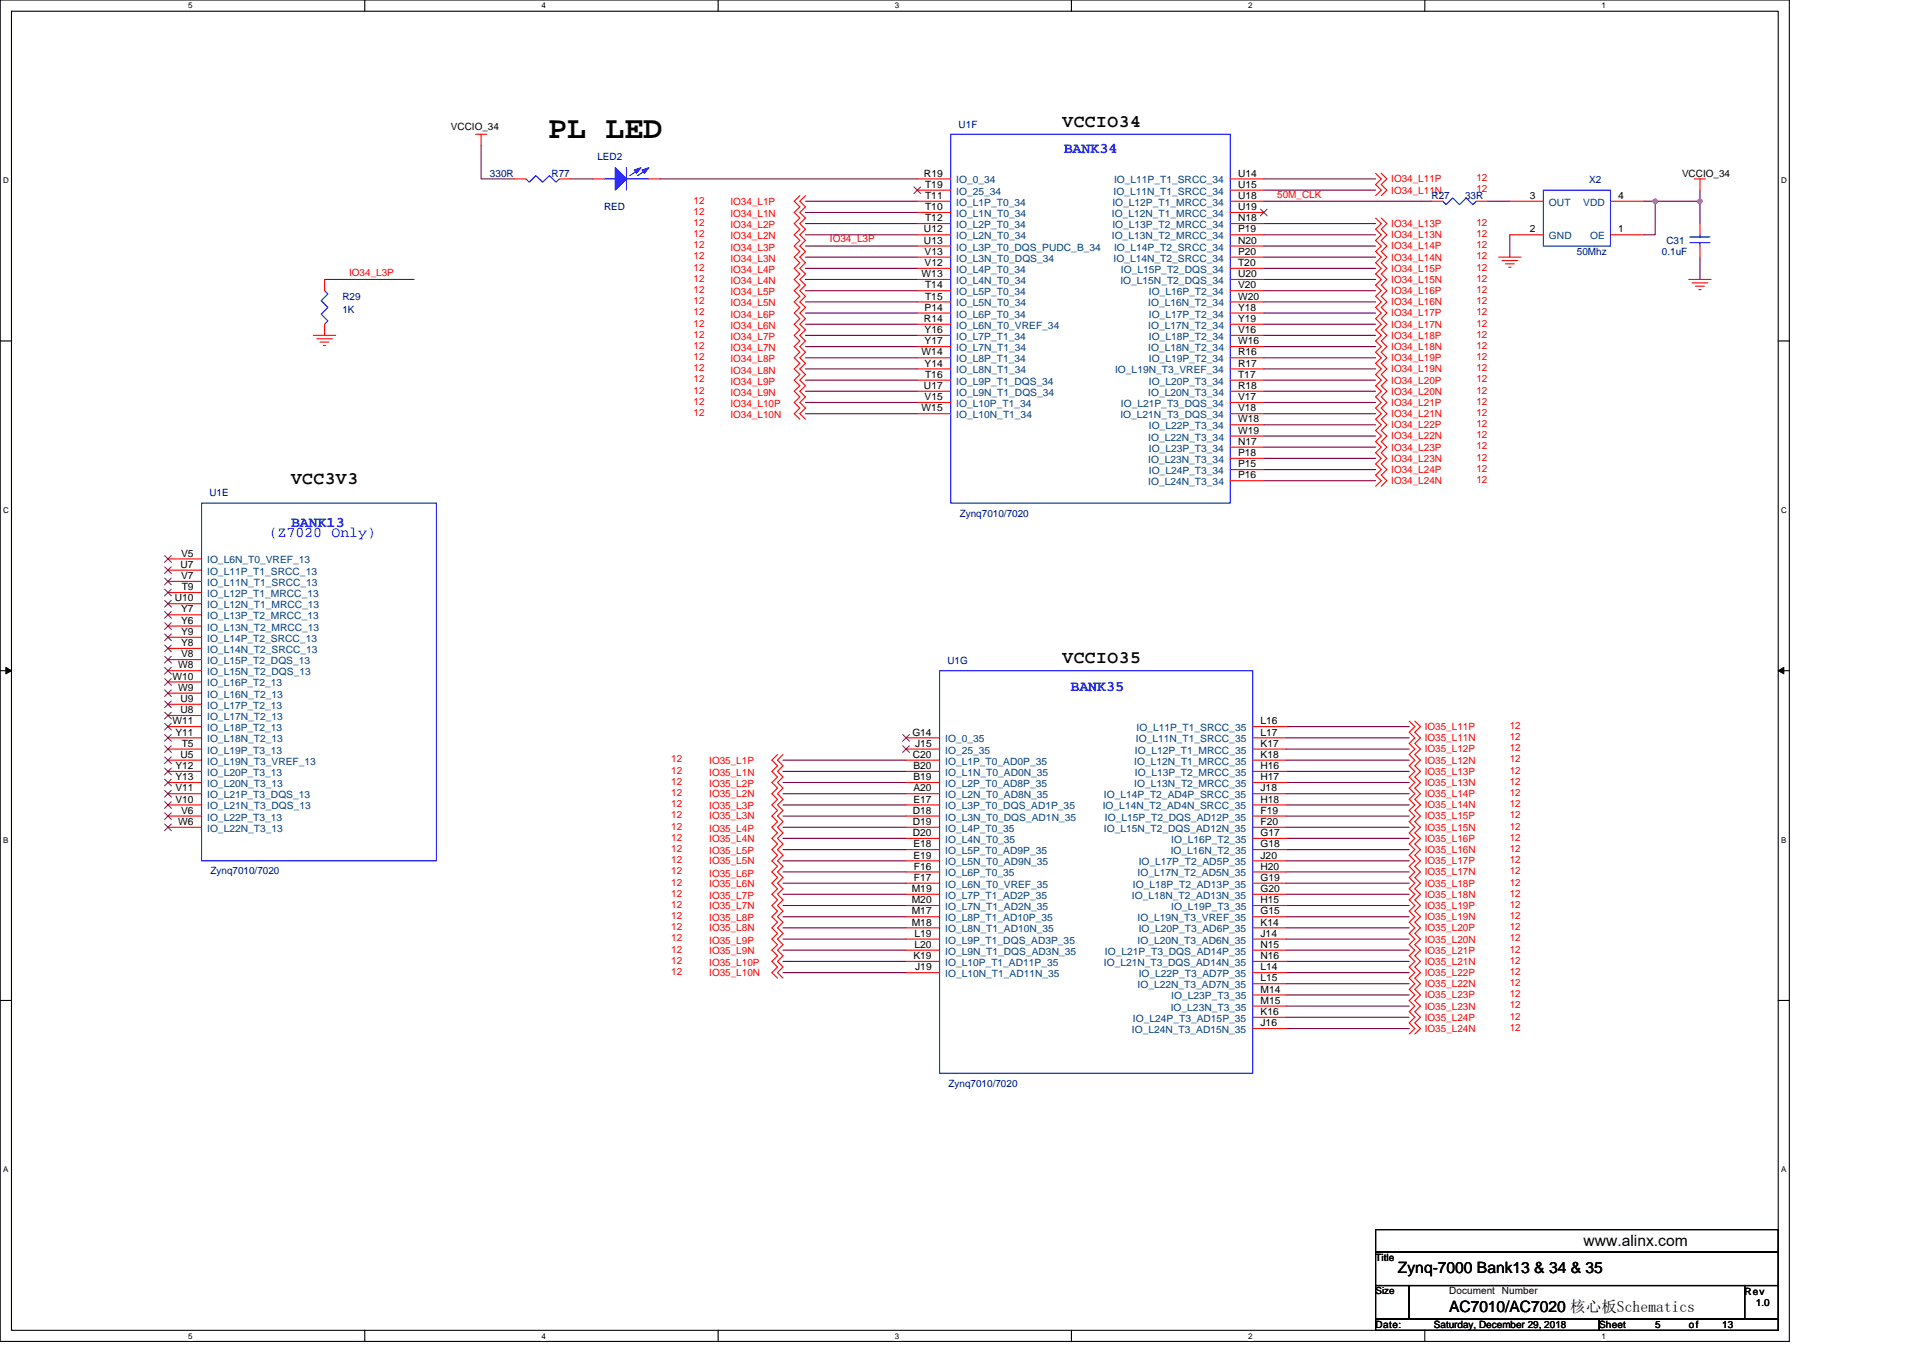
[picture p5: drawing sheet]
<svg xmlns="http://www.w3.org/2000/svg" width="297mm" height="210mm" viewBox="0 0 297 210" stroke-linecap="round" stroke-linejoin="round" font-family="sans-serif">
<defs><g id="words">
<text font-size="4.9" x="84.7" y="21.4">PL LED</text>
<g font-size="2.8">
<text x="164.1" y="19.6">VCCIO34</text>
<text x="45" y="74.8">VCC3V3</text>
<text x="164.1" y="102.5">VCCIO35</text>
</g>
<g font-size="2.4">
<text x="215.9" y="196.7">Zynq-7000 Bank13 &amp; 34 &amp; 35</text>
<text x="244.6" y="192.4">www.alinx.com</text>
<text x="223.8" y="202.7">AC7010/AC7020 核心板Schematics</text>
<text x="223.8" y="202.7">AC7010/</text>
</g>
<g font-size="2.3" fill="#00f">
<text x="164.3" y="23.7">BANK34</text>
<text x="41.5" y="83">(Z7020 Only)</text>
<text x="45" y="81.4">BANK13</text>
<text x="165.4" y="106.8">BANK35</text>
</g>
<g font-size="1.5">
<text x="69.7" y="20.1">VCCIO_34</text>
<text x="142.7" y="27.3">R19</text>
<text x="142.9" y="29">T19</text>
<text x="191.2" y="29">U15</text>
<text x="191.2" y="27.3">U14</text>
<text x="259.8" y="27.3">VCCIO_34</text>
<text x="142.7" y="35.9">U12</text>
<text x="142.9" y="30.7">T11</text>
<text x="142.9" y="32.5">T10</text>
<text x="142.9" y="34.2">T12</text>
<text x="191.2" y="30.7">U18</text>
<text x="191.2" y="34.2">N18</text>
<text x="191.2" y="32.5">U19</text>
<text x="191.2" y="35.9">P19</text>
<text x="236.3" y="35.9">2</text>
<text x="236.3" y="30.7">3</text>
<text x="250" y="30.7">4</text>
<text x="250" y="35.9">1</text>
<text x="142.7" y="37.7">U13</text>
<text x="142.8" y="39.4">V13</text>
<text x="142.8" y="41.1">V12</text>
<text x="191.2" y="39.4">P20</text>
<text x="191.2" y="41.1">T20</text>
<text x="191.2" y="37.7">N20</text>
<text x="142.4" y="42.8">W13</text>
<text x="142.9" y="44.6">T14</text>
<text x="142.9" y="46.3">T15</text>
<text x="191.2" y="42.8">U20</text>
<text x="191.2" y="44.6">V20</text>
<text x="191.2" y="46.3">W20</text>
<text x="142.7" y="49.7">R14</text>
<text x="142.8" y="48">P14</text>
<text x="142.8" y="51.5">Y16</text>
<text x="142.8" y="53.2">Y17</text>
<text x="191.2" y="48">Y18</text>
<text x="191.2" y="51.5">V16</text>
<text x="191.2" y="49.7">Y19</text>
<text x="191.2" y="53.2">W16</text>
<text x="142.4" y="54.9">W14</text>
<text x="142.8" y="56.6">Y14</text>
<text x="142.9" y="58.4">T16</text>
<text x="191.2" y="54.9">R16</text>
<text x="191.2" y="58.4">T17</text>
<text x="191.2" y="56.6">R17</text>
<text x="142.4" y="63.6">W15</text>
<text x="142.7" y="60.1">U17</text>
<text x="142.8" y="61.8">V15</text>
<text x="191.2" y="63.6">V18</text>
<text x="191.2" y="65.3">W18</text>
<text x="191.2" y="61.8">V17</text>
<text x="191.2" y="60.1">R18</text>
<text x="191.2" y="68.7">N17</text>
<text x="191.2" y="67">W19</text>
<text x="191.2" y="70.5">P18</text>
<text x="191.2" y="72.2">P15</text>
<text x="191.2" y="73.9">P16</text>
<text x="27.9" y="87.7">U7</text>
<text x="28" y="86">V5</text>
<text x="28" y="89.5">V7</text>
<text x="27" y="92.9">U10</text>
<text x="28" y="94.6">Y7</text>
<text x="28.1" y="91.2">T9</text>
<text x="28" y="96.4">Y6</text>
<text x="28" y="98.1">Y9</text>
<text x="28" y="99.8">Y8</text>
<text x="28" y="101.6">V8</text>
<text x="26.6" y="105">W10</text>
<text x="27.5" y="103.3">W8</text>
<text x="27.5" y="106.7">W9</text>
<text x="26.6" y="111.9">W11</text>
<text x="27.1" y="113.6">Y11</text>
<text x="27.9" y="108.5">U9</text>
<text x="27.9" y="110.2">U8</text>
<text x="140.9" y="113.6">G14</text>
<text x="194.7" y="113.6">L17</text>
<text x="194.7" y="111.9">L16</text>
<text x="27.1" y="118.8">Y12</text>
<text x="27.9" y="117.1">U5</text>
<text x="28.1" y="115.4">T5</text>
<text x="141" y="117.1">C20</text>
<text x="141.1" y="118.8">B20</text>
<text x="141.4" y="115.4">J15</text>
<text x="194.7" y="115.4">K17</text>
<text x="194.7" y="118.8">H16</text>
<text x="194.7" y="117.1">K18</text>
<text x="27.1" y="120.5">Y13</text>
<text x="27.1" y="122.3">V11</text>
<text x="27.1" y="124">V10</text>
<text x="28" y="125.7">V6</text>
<text x="141" y="125.7">D18</text>
<text x="141.1" y="120.5">B19</text>
<text x="141.1" y="122.3">A20</text>
<text x="141.1" y="124">E17</text>
<text x="194.7" y="124">H18</text>
<text x="194.7" y="122.3">J18</text>
<text x="194.7" y="125.7">F19</text>
<text x="194.7" y="120.5">H17</text>
<text x="27.5" y="127.5">W6</text>
<text x="141" y="127.5">D19</text>
<text x="141" y="129.2">D20</text>
<text x="141.1" y="130.9">E18</text>
<text x="194.7" y="127.5">F20</text>
<text x="194.7" y="129.2">G17</text>
<text x="194.7" y="130.9">G18</text>
<text x="140.8" y="137.8">M19</text>
<text x="141.1" y="132.7">E19</text>
<text x="141.2" y="134.4">F16</text>
<text x="141.2" y="136.1">F17</text>
<text x="194.7" y="137.8">G20</text>
<text x="194.7" y="134.4">H20</text>
<text x="194.7" y="132.7">J20</text>
<text x="194.7" y="136.1">G19</text>
<text x="140.8" y="139.6">M20</text>
<text x="140.8" y="141.3">M17</text>
<text x="140.8" y="143">M18</text>
<text x="194.7" y="139.6">H15</text>
<text x="194.7" y="141.3">G15</text>
<text x="194.7" y="143">K14</text>
<text x="141.1" y="148.2">K19</text>
<text x="141.3" y="144.7">L19</text>
<text x="141.3" y="146.5">L20</text>
<text x="141.4" y="149.9">J19</text>
<text x="194.7" y="148.2">N16</text>
<text x="194.7" y="146.5">N15</text>
<text x="194.7" y="144.7">J14</text>
<text x="194.7" y="149.9">L14</text>
<text x="194.7" y="153.4">M14</text>
<text x="194.7" y="151.6">L15</text>
<text x="194.7" y="155.1">M15</text>
<text x="194.7" y="158.6">J16</text>
<text x="194.7" y="156.8">K16</text>
<text x="212.5" y="194.9">Title</text>
<text x="212.5" y="200">Size</text>
<text x="223.8" y="200">Document Number</text>
<text x="269.5" y="200">Rev</text>
<text x="271.2" y="201.8">1.0</text>
<text x="212.5" y="205.2">Date:</text>
<text x="221.5" y="205.2">Saturday, December 29, 2018</text>
<text x="247" y="205.2">Sheet</text>
<text x="255.7" y="205.2">5</text>
<text x="260.9" y="205.2">of</text>
<text x="266" y="205.2">13</text>
</g>
<g font-size="1.5" fill="#000080">
<text x="148.1" y="19.7">U1F</text>
<text x="75.7" y="27.3">330R</text>
<text x="85.2" y="27.3">R77</text>
<text x="92.3" y="24.7">LED2</text>
<text x="245.5" y="28.3">X2</text>
<text x="93.3" y="32.5">RED</text>
<text x="221.1" y="30.8">R27</text>
<text x="226.3" y="30.8">33R</text>
<text x="243.6" y="39.4">50Mhz</text>
<text x="256.7" y="39.4">0.1uF</text>
<text x="257.4" y="37.7">C31</text>
<text x="52.9" y="46.3">R29</text>
<text x="52.9" y="48.4">1K</text>
<text x="32.3" y="76.7">U1E</text>
<text x="148.2" y="79.8">Zynq7010/7020</text>
<text x="146.3" y="102.6">U1G</text>
<text x="32.5" y="135.1">Zynq7010/7020</text>
<text x="146.5" y="167.9">Zynq7010/7020</text>
</g>
<g font-size="1.5" fill="#004080">
<text x="147.7" y="28.3">IO_0_34</text>
<text x="172.1" y="28.3">IO_L11P_T1_SRCC_34</text>
<text x="147.7" y="31.8">IO_L1P_T0_34</text>
<text x="147.7" y="33.5">IO_L1N_T0_34</text>
<text x="147.7" y="35.2">IO_L2P_T0_34</text>
<text x="147.7" y="30.1">IO_25_34</text>
<text x="171.7" y="33.5">IO_L12N_T1_MRCC_34</text>
<text x="171.8" y="31.8">IO_L12P_T1_MRCC_34</text>
<text x="171.8" y="35.2">IO_L13P_T2_MRCC_34</text>
<text x="172" y="30.1">IO_L11N_T1_SRCC_34</text>
<text x="239.3" y="31.8">OUT</text>
<text x="244.6" y="31.8">VDD</text>
<text x="147.7" y="37">IO_L2N_T0_34</text>
<text x="147.7" y="38.7">IO_L3P_T0_DQS_PUDC_B_34</text>
<text x="147.7" y="40.4">IO_L3N_T0_DQS_34</text>
<text x="171.7" y="37">IO_L13N_T2_MRCC_34</text>
<text x="172" y="40.4">IO_L14N_T2_SRCC_34</text>
<text x="172.1" y="38.7">IO_L14P_T2_SRCC_34</text>
<text x="239.3" y="37">GND</text>
<text x="245.6" y="37">OE</text>
<text x="147.7" y="42.2">IO_L4P_T0_34</text>
<text x="147.7" y="43.9">IO_L4N_T0_34</text>
<text x="147.7" y="45.6">IO_L5P_T0_34</text>
<text x="147.7" y="47.3">IO_L5N_T0_34</text>
<text x="173.1" y="43.9">IO_L15N_T2_DQS_34</text>
<text x="173.1" y="42.2">IO_L15P_T2_DQS_34</text>
<text x="177.4" y="47.3">IO_L16N_T2_34</text>
<text x="177.5" y="45.6">IO_L16P_T2_34</text>
<text x="147.7" y="49.1">IO_L6P_T0_34</text>
<text x="147.7" y="50.8">IO_L6N_T0_VREF_34</text>
<text x="147.7" y="52.5">IO_L7P_T1_34</text>
<text x="177.4" y="50.8">IO_L17N_T2_34</text>
<text x="177.5" y="49.1">IO_L17P_T2_34</text>
<text x="177.5" y="52.5">IO_L18P_T2_34</text>
<text x="147.7" y="54.3">IO_L7N_T1_34</text>
<text x="147.7" y="56">IO_L8P_T1_34</text>
<text x="147.7" y="57.7">IO_L8N_T1_34</text>
<text x="147.7" y="59.4">IO_L9P_T1_DQS_34</text>
<text x="172.3" y="57.7">IO_L19N_T3_VREF_34</text>
<text x="177.4" y="54.3">IO_L18N_T2_34</text>
<text x="177.5" y="56">IO_L19P_T2_34</text>
<text x="177.5" y="59.4">IO_L20P_T3_34</text>
<text x="147.7" y="61.2">IO_L9N_T1_DQS_34</text>
<text x="147.7" y="62.9">IO_L10P_T1_34</text>
<text x="147.7" y="64.6">IO_L10N_T1_34</text>
<text x="173.1" y="64.6">IO_L21N_T3_DQS_34</text>
<text x="173.1" y="62.9">IO_L21P_T3_DQS_34</text>
<text x="177.4" y="61.2">IO_L20N_T3_34</text>
<text x="177.4" y="68.1">IO_L22N_T3_34</text>
<text x="177.4" y="71.5">IO_L23N_T3_34</text>
<text x="177.5" y="66.3">IO_L22P_T3_34</text>
<text x="177.5" y="69.8">IO_L23P_T3_34</text>
<text x="177.4" y="75">IO_L24N_T3_34</text>
<text x="177.5" y="73.3">IO_L24P_T3_34</text>
<text x="32" y="87.1">IO_L6N_T0_VREF_13</text>
<text x="32" y="88.8">IO_L11P_T1_SRCC_13</text>
<text x="32" y="90.5">IO_L11N_T1_SRCC_13</text>
<text x="32" y="92.2">IO_L12P_T1_MRCC_13</text>
<text x="32" y="94">IO_L12N_T1_MRCC_13</text>
<text x="32" y="95.7">IO_L13P_T2_MRCC_13</text>
<text x="32" y="97.4">IO_L13N_T2_MRCC_13</text>
<text x="32" y="99.2">IO_L14P_T2_SRCC_13</text>
<text x="32" y="100.9">IO_L14N_T2_SRCC_13</text>
<text x="32" y="102.6">IO_L15P_T2_DQS_13</text>
<text x="32" y="104.3">IO_L15N_T2_DQS_13</text>
<text x="32" y="106.1">IO_L16P_T2_13</text>
<text x="32" y="107.8">IO_L16N_T2_13</text>
<text x="32" y="109.5">IO_L17P_T2_13</text>
<text x="32" y="111.3">IO_L17N_T2_13</text>
<text x="32" y="113">IO_L18P_T2_13</text>
<text x="175.6" y="113">IO_L11P_T1_SRCC_35</text>
<text x="32" y="114.7">IO_L18N_T2_13</text>
<text x="32" y="116.4">IO_L19P_T3_13</text>
<text x="32" y="118.2">IO_L19N_T3_VREF_13</text>
<text x="32" y="119.9">IO_L20P_T3_13</text>
<text x="146" y="114.7">IO_0_35</text>
<text x="146" y="116.4">IO_25_35</text>
<text x="146" y="118.2">IO_L1P_T0_AD0P_35</text>
<text x="146" y="119.9">IO_L1N_T0_AD0N_35</text>
<text x="175.2" y="118.2">IO_L12N_T1_MRCC_35</text>
<text x="175.3" y="116.4">IO_L12P_T1_MRCC_35</text>
<text x="175.3" y="119.9">IO_L13P_T2_MRCC_35</text>
<text x="175.5" y="114.7">IO_L11N_T1_SRCC_35</text>
<text x="32" y="121.6">IO_L20N_T3_13</text>
<text x="32" y="123.3">IO_L21P_T3_DQS_13</text>
<text x="32" y="125.1">IO_L21N_T3_DQS_13</text>
<text x="146" y="121.6">IO_L2P_T0_AD8P_35</text>
<text x="146" y="123.3">IO_L2N_T0_AD8N_35</text>
<text x="146" y="125.1">IO_L3P_T0_DQS_AD1P_35</text>
<text x="170.3" y="125.1">IO_L14N_T2_AD4N_SRCC_35</text>
<text x="170.5" y="123.3">IO_L14P_T2_AD4P_SRCC_35</text>
<text x="175.2" y="121.6">IO_L13N_T2_MRCC_35</text>
<text x="32" y="126.8">IO_L22P_T3_13</text>
<text x="32" y="128.5">IO_L22N_T3_13</text>
<text x="146" y="126.8">IO_L3N_T0_DQS_AD1N_35</text>
<text x="146" y="128.5">IO_L4P_T0_35</text>
<text x="146" y="130.2">IO_L4N_T0_35</text>
<text x="146" y="132">IO_L5P_T0_AD9P_35</text>
<text x="170.5" y="128.5">IO_L15N_T2_DQS_AD12N_35</text>
<text x="170.7" y="126.8">IO_L15P_T2_DQS_AD12P_35</text>
<text x="180.8" y="132">IO_L16N_T2_35</text>
<text x="180.9" y="130.2">IO_L16P_T2_35</text>
<text x="146" y="133.7">IO_L5N_T0_AD9N_35</text>
<text x="146" y="135.4">IO_L6P_T0_35</text>
<text x="146" y="137.2">IO_L6N_T0_VREF_35</text>
<text x="175" y="137.2">IO_L18P_T2_AD13P_35</text>
<text x="175.7" y="135.4">IO_L17N_T2_AD5N_35</text>
<text x="175.9" y="133.7">IO_L17P_T2_AD5P_35</text>
<text x="146" y="138.9">IO_L7P_T1_AD2P_35</text>
<text x="146" y="140.6">IO_L7N_T1_AD2N_35</text>
<text x="146" y="142.3">IO_L8P_T1_AD10P_35</text>
<text x="174.8" y="138.9">IO_L18N_T2_AD13N_35</text>
<text x="175.7" y="142.3">IO_L19N_T3_VREF_35</text>
<text x="180.9" y="140.6">IO_L19P_T3_35</text>
<text x="146" y="144.1">IO_L8N_T1_AD10N_35</text>
<text x="146" y="145.8">IO_L9P_T1_DQS_AD3P_35</text>
<text x="146" y="147.5">IO_L9N_T1_DQS_AD3N_35</text>
<text x="146" y="149.2">IO_L10P_T1_AD11P_35</text>
<text x="170.5" y="149.2">IO_L21N_T3_DQS_AD14N_35</text>
<text x="170.7" y="147.5">IO_L21P_T3_DQS_AD14P_35</text>
<text x="175.7" y="145.8">IO_L20N_T3_AD6N_35</text>
<text x="175.9" y="144.1">IO_L20P_T3_AD6P_35</text>
<text x="146" y="151">IO_L10N_T1_AD11N_35</text>
<text x="175.7" y="152.7">IO_L22N_T3_AD7N_35</text>
<text x="175.9" y="151">IO_L22P_T3_AD7P_35</text>
<text x="180.9" y="154.4">IO_L23P_T3_35</text>
<text x="174.8" y="159.6">IO_L24N_T3_AD15N_35</text>
<text x="175" y="157.9">IO_L24P_T3_AD15P_35</text>
<text x="180.8" y="156.1">IO_L23N_T3_35</text>
</g>
<g font-size="1.5" fill="#f00">
<text x="214.9" y="28.2">IO34_L11P</text>
<text x="214.9" y="29.9">IO34_L11N</text>
<text x="228" y="28">12</text>
<text x="228" y="29.7">12</text>
<text x="107.1" y="31.5">12</text>
<text x="107.1" y="33.2">12</text>
<text x="107.1" y="34.9">12</text>
<text x="112.8" y="31.6">IO34_L1P</text>
<text x="112.8" y="33.5">IO34_L1N</text>
<text x="112.8" y="35.3">IO34_L2P</text>
<text x="197.3" y="30.5">50M_CLK</text>
<text x="214.9" y="35.1">IO34_L13P</text>
<text x="228" y="34.9">12</text>
<text x="107.1" y="36.6">12</text>
<text x="107.1" y="38.4">12</text>
<text x="107.1" y="40.1">12</text>
<text x="107.1" y="41.8">12</text>
<text x="112.8" y="37">IO34_L2N</text>
<text x="112.8" y="38.7">IO34_L3P</text>
<text x="112.8" y="40.4">IO34_L3N</text>
<text x="128.2" y="37.5">IO34_L3P</text>
<text x="214.9" y="36.8">IO34_L13N</text>
<text x="214.9" y="38.5">IO34_L14P</text>
<text x="214.9" y="40.3">IO34_L14N</text>
<text x="214.9" y="42">IO34_L15P</text>
<text x="228" y="36.6">12</text>
<text x="228" y="38.4">12</text>
<text x="228" y="40.1">12</text>
<text x="228" y="41.8">12</text>
<text x="53.9" y="42.6">IO34_L3P</text>
<text x="107.1" y="45.3">12</text>
<text x="107.1" y="47">12</text>
<text x="107.1" y="43.5">12</text>
<text x="112.8" y="45.6">IO34_L5P</text>
<text x="112.8" y="47.3">IO34_L5N</text>
<text x="112.8" y="42.2">IO34_L4P</text>
<text x="112.8" y="43.9">IO34_L4N</text>
<text x="214.9" y="43.7">IO34_L15N</text>
<text x="214.9" y="45.4">IO34_L16P</text>
<text x="214.9" y="47.2">IO34_L16N</text>
<text x="228" y="43.5">12</text>
<text x="228" y="45.3">12</text>
<text x="228" y="47">12</text>
<text x="107.1" y="52.2">12</text>
<text x="107.1" y="53.9">12</text>
<text x="107.1" y="48.7">12</text>
<text x="107.1" y="50.5">12</text>
<text x="112.8" y="52.5">IO34_L7P</text>
<text x="112.8" y="49.1">IO34_L6P</text>
<text x="112.8" y="50.8">IO34_L6N</text>
<text x="214.9" y="48.9">IO34_L17P</text>
<text x="214.9" y="50.6">IO34_L17N</text>
<text x="214.9" y="52.4">IO34_L18P</text>
<text x="228" y="48.7">12</text>
<text x="228" y="50.5">12</text>
<text x="228" y="52.2">12</text>
<text x="228" y="53.9">12</text>
<text x="107.1" y="59.1">12</text>
<text x="107.1" y="55.6">12</text>
<text x="107.1" y="57.4">12</text>
<text x="112.8" y="59.4">IO34_L9P</text>
<text x="112.8" y="54.3">IO34_L7N</text>
<text x="112.8" y="56">IO34_L8P</text>
<text x="112.8" y="57.7">IO34_L8N</text>
<text x="214.9" y="54.1">IO34_L18N</text>
<text x="214.9" y="55.8">IO34_L19P</text>
<text x="214.9" y="57.5">IO34_L19N</text>
<text x="214.9" y="59.3">IO34_L20P</text>
<text x="228" y="55.6">12</text>
<text x="228" y="57.4">12</text>
<text x="228" y="59.1">12</text>
<text x="107.1" y="60.8">12</text>
<text x="107.1" y="62.5">12</text>
<text x="107.1" y="64.3">12</text>
<text x="112.8" y="61.2">IO34_L9N</text>
<text x="112.8" y="62.9">IO34_L10P</text>
<text x="112.8" y="64.6">IO34_L10N</text>
<text x="214.9" y="61">IO34_L20N</text>
<text x="214.9" y="62.7">IO34_L21P</text>
<text x="214.9" y="64.5">IO34_L21N</text>
<text x="228" y="60.8">12</text>
<text x="228" y="62.5">12</text>
<text x="228" y="64.3">12</text>
<text x="228" y="66">12</text>
<text x="214.9" y="66.2">IO34_L22P</text>
<text x="214.9" y="67.9">IO34_L22N</text>
<text x="214.9" y="69.6">IO34_L23P</text>
<text x="214.9" y="71.4">IO34_L23N</text>
<text x="228" y="67.7">12</text>
<text x="228" y="69.4">12</text>
<text x="228" y="71.2">12</text>
<text x="214.9" y="73.1">IO34_L24P</text>
<text x="214.9" y="74.8">IO34_L24N</text>
<text x="228" y="72.9">12</text>
<text x="228" y="74.6">12</text>
<text x="220.1" y="112.8">IO35_L11P</text>
<text x="233.2" y="112.6">12</text>
<text x="103.7" y="119.5">12</text>
<text x="103.7" y="117.8">12</text>
<text x="109.6" y="119.9">IO35_L1N</text>
<text x="109.6" y="118">IO35_L1P</text>
<text x="220.1" y="114.5">IO35_L11N</text>
<text x="220.1" y="118">IO35_L12N</text>
<text x="220.1" y="116.3">IO35_L12P</text>
<text x="220.1" y="119.7">IO35_L13P</text>
<text x="233.2" y="114.4">12</text>
<text x="233.2" y="117.8">12</text>
<text x="233.2" y="116.1">12</text>
<text x="233.2" y="119.5">12</text>
<text x="103.7" y="123">12</text>
<text x="103.7" y="121.3">12</text>
<text x="103.7" y="124.7">12</text>
<text x="109.6" y="123.2">IO35_L2N</text>
<text x="109.6" y="121.6">IO35_L2P</text>
<text x="109.6" y="125.1">IO35_L3P</text>
<text x="220.1" y="121.5">IO35_L13N</text>
<text x="220.1" y="124.9">IO35_L14N</text>
<text x="220.1" y="123.2">IO35_L14P</text>
<text x="233.2" y="121.3">12</text>
<text x="233.2" y="124.7">12</text>
<text x="233.2" y="123">12</text>
<text x="103.7" y="126.4">12</text>
<text x="103.7" y="129.9">12</text>
<text x="103.7" y="128.2">12</text>
<text x="103.7" y="131.6">12</text>
<text x="109.6" y="126.6">IO35_L3N</text>
<text x="109.6" y="130.1">IO35_L4N</text>
<text x="109.6" y="128.5">IO35_L4P</text>
<text x="109.6" y="132">IO35_L5P</text>
<text x="220.1" y="128.4">IO35_L15N</text>
<text x="220.1" y="126.6">IO35_L15P</text>
<text x="220.1" y="131.8">IO35_L16N</text>
<text x="220.1" y="130.1">IO35_L16P</text>
<text x="233.2" y="128.2">12</text>
<text x="233.2" y="126.4">12</text>
<text x="233.2" y="131.6">12</text>
<text x="233.2" y="129.9">12</text>
<text x="103.7" y="133.4">12</text>
<text x="103.7" y="136.8">12</text>
<text x="103.7" y="135.1">12</text>
<text x="109.6" y="133.5">IO35_L5N</text>
<text x="109.6" y="137">IO35_L6N</text>
<text x="109.6" y="135.4">IO35_L6P</text>
<text x="220.1" y="135.3">IO35_L17N</text>
<text x="220.1" y="133.5">IO35_L17P</text>
<text x="220.1" y="137">IO35_L18P</text>
<text x="233.2" y="135.1">12</text>
<text x="233.2" y="133.4">12</text>
<text x="233.2" y="136.8">12</text>
<text x="103.7" y="140.3">12</text>
<text x="103.7" y="138.5">12</text>
<text x="103.7" y="143.7">12</text>
<text x="103.7" y="142">12</text>
<text x="109.6" y="140.4">IO35_L7N</text>
<text x="109.6" y="138.9">IO35_L7P</text>
<text x="109.6" y="143.9">IO35_L8N</text>
<text x="109.6" y="142.3">IO35_L8P</text>
<text x="220.1" y="138.7">IO35_L18N</text>
<text x="220.1" y="142.2">IO35_L19N</text>
<text x="220.1" y="140.4">IO35_L19P</text>
<text x="220.1" y="143.9">IO35_L20P</text>
<text x="233.2" y="138.5">12</text>
<text x="233.2" y="142">12</text>
<text x="233.2" y="140.3">12</text>
<text x="233.2" y="143.7">12</text>
<text x="103.7" y="147.2">12</text>
<text x="103.7" y="145.5">12</text>
<text x="103.7" y="148.9">12</text>
<text x="109.6" y="147.4">IO35_L9N</text>
<text x="109.6" y="145.8">IO35_L9P</text>
<text x="109.6" y="149.2">IO35_L10P</text>
<text x="220.1" y="145.6">IO35_L20N</text>
<text x="220.1" y="149.1">IO35_L21N</text>
<text x="220.1" y="147.4">IO35_L21P</text>
<text x="233.2" y="145.5">12</text>
<text x="233.2" y="148.9">12</text>
<text x="233.2" y="147.2">12</text>
<text x="103.7" y="150.6">12</text>
<text x="109.6" y="150.8">IO35_L10N</text>
<text x="220.1" y="152.5">IO35_L22N</text>
<text x="220.1" y="150.8">IO35_L22P</text>
<text x="220.1" y="156">IO35_L23N</text>
<text x="220.1" y="154.3">IO35_L23P</text>
<text x="233.2" y="152.4">12</text>
<text x="233.2" y="150.6">12</text>
<text x="233.2" y="155.8">12</text>
<text x="233.2" y="154.1">12</text>
<text x="220.1" y="159.4">IO35_L24N</text>
<text x="220.1" y="157.7">IO35_L24P</text>
<text x="233.2" y="159.3">12</text>
<text x="233.2" y="157.5">12</text>
</g>
<g font-size="1.2">
<text x="29.1" y="1.3">5</text>
<text x="83.6" y="1.3">4</text>
<text x="138.2" y="1.3">3</text>
<text x="192.8" y="1.3">2</text>
<text x="247.4" y="1.3">1</text>
<text x=".5" y="28.3">D</text>
<text x="275.1" y="28.3">D</text>
<text x=".5" y="79.2">C</text>
<text x="275.1" y="79.2">C</text>
<text x=".5" y="130.2">B</text>
<text x="275.1" y="130.2">B</text>
<text x=".5" y="181.1">A</text>
<text x="275.1" y="181.1">A</text>
<text x="29.1" y="206.8">5</text>
<text x="83.6" y="206.8">4</text>
<text x="138.2" y="206.8">3</text>
<text x="192.8" y="206.8">2</text>
<text x="247.4" y="206.8">1</text>
</g>
</g></defs>
<path d="M0 0h276.4v207.3h-276.4zM1.8 1.7h272.9v203.8h-272.9z" fill="none" stroke="#000" stroke-width=".17"/>
<g fill="#fff">
<path d="M29.1 .2h.6v1.4h-.6z"/>
<path d="M29.1 205.7h.6v1.4h-.6z"/>
</g>
<path d="M56.3 0v1.7M56.3 205.5v1.8" fill="none" stroke="#000" stroke-width=".17"/>
<g fill="#fff">
<path d="M83.6 .2h.7v1.4h-.7z"/>
<path d="M83.6 205.7h.7v1.4h-.7z"/>
</g>
<path d="M110.9 0v1.7M110.9 205.5v1.8" fill="none" stroke="#000" stroke-width=".17"/>
<g fill="#fff">
<path d="M138.2 .2h.7v1.4h-.7z"/>
<path d="M138.2 205.7h.7v1.4h-.7z"/>
</g>
<path d="M165.5 0v1.7M165.5 205.5v1.8" fill="none" stroke="#000" stroke-width=".17"/>
<g fill="#fff">
<path d="M192.8 .2h.6v1.4h-.6z"/>
<path d="M192.8 205.7h.6v1.4h-.6z"/>
</g>
<path d="M220.1 0v1.7M220.1 205.5v1.8" fill="none" stroke="#000" stroke-width=".17"/>
<g fill="#fff">
<path d="M247.4 .2h.6v1.4h-.6z"/>
<path d="M247.4 205.7h.6v1.4h-.6z"/>
<path d="M.5 27.2h.8v1.4h-.8z"/>
<path d="M275.1 27.2h.9v1.4h-.9z"/>
<path d="M.5 78.1h.8v1.4h-.8z"/>
<path d="M275.1 78.1h.9v1.4h-.9z"/>
</g>
<path d="M0 52.7h1.8M274.7 52.7h1.7" fill="none" stroke="#000" stroke-width=".17"/>
<g fill="#fff">
<path d="M.5 129.1h.8v1.4h-.8z"/>
<path d="M275.1 129.1h.8v1.4h-.8z"/>
</g>
<path d="M0 103.6h1.8M274.7 103.6h1.7" fill="none" stroke="#000" stroke-width=".17"/>
<path d="M.9 103.1l.9 .5-.9 .5zM274.7 103.6l.8-.5v1z" fill="#000" stroke="#000" stroke-width=".15"/>
<g fill="#fff">
<path d="M.5 180h.8v1.4h-.8z"/>
<path d="M275.1 180h.8v1.4h-.8z"/>
</g>
<path d="M0 154.6h1.8M274.7 154.6h1.7M212.5 190h62.2v3.5h-62.2zM212.5 193.5h62.2v5.1h-62.2zM212.5 198.6h5.2v5.2h-5.2zM217.7 198.6h51.8v5.2h-51.8zM269.5 198.6h5.2v5.2h-5.2zM212.5 203.8h34.5v1.7h-34.5zM247 203.8h27.7v1.7h-27.7z" fill="none" stroke="#000" stroke-width=".17"/>
<g fill="none" stroke="#800040" stroke-width=".17">
<path d="M74.3 22.5v5.1h5.2M88.1 27.6h3.5M102 27.6h39.7M124.4 31.1h17.3M124.4 32.8h17.3M124.4 34.5h17.3M124.4 36.3h17.3M124.4 38h17.3M124.4 39.7h17.3M195.2 31.1h25.9M195.2 38h17.3M195.2 39.7h17.3"/>
<path d="M195.2 34.5h17.3M195.2 36.3h17.3M195.2 27.6h17.3M195.2 29.4h17.3M229.8 31.1h3.4M233.2 36.3v3.4M254 31.1h1.7M255.7 31.1v5.2h-1.7M255.7 31.1h6.9M262.6 29.4v1.7M262.6 31.1v3.4M262.6 39.7v3.5"/>
<path d="M50.1 43.2h13.9M124.4 58.7h17.3M124.4 44.9h17.3M124.4 46.7h17.3M124.4 53.6h17.3M124.4 51.8h17.3M124.4 41.5h17.3M124.4 43.2h17.3M124.4 48.4h17.3M124.4 50.1h17.3M124.4 55.3h17.3M124.4 57h17.3"/>
<path d="M195.2 43.2h17.3M195.2 41.5h17.3M195.2 58.7h17.3M195.2 55.3h17.3M195.2 57h17.3M195.2 44.9h17.3M195.2 46.7h17.3M195.2 48.4h17.3M195.2 50.1h17.3M195.2 53.6h17.3M195.2 51.8h17.3M124.4 60.5h17.3"/>
<path d="M124.4 62.2h17.3M124.4 63.9h17.3M195.2 69.1h17.3M195.2 70.8h17.3M195.2 60.5h17.3M195.2 72.6h17.3M195.2 74.3h17.3M195.2 65.6h17.3M195.2 67.4h17.3M195.2 62.2h17.3M195.2 63.9h17.3M120.9 117.5h19.1"/>
<path d="M120.9 119.2h19.1M198.7 114h19M198.7 112.3h19M198.7 117.5h19M198.7 115.7h19M198.7 119.2h19M120.9 122.6h19.1M120.9 120.9h19.1M120.9 131.3h19.1M120.9 133h19.1M120.9 136.5h19.1M120.9 134.7h19.1"/>
<path d="M120.9 138.2h19.1M120.9 139.9h19.1M120.9 129.5h19.1M120.9 127.8h19.1M120.9 126.1h19.1M120.9 124.4h19.1M198.7 136.5h19M198.7 138.2h19M198.7 131.3h19M198.7 129.5h19M198.7 124.4h19M198.7 122.6h19"/>
<path d="M198.7 139.9h19M198.7 134.7h19M198.7 133h19M198.7 120.9h19M198.7 127.8h19M198.7 126.1h19M120.9 145.1h19.1M120.9 146.8h19.1M120.9 148.5h19.1M120.9 150.3h19.1M120.9 143.4h19.1M120.9 141.6h19.1"/>
<path d="M198.7 145.1h19M198.7 143.4h19M198.7 148.5h19M198.7 146.8h19M198.7 153.7h19M198.7 155.4h19M198.7 150.3h19M198.7 152h19M198.7 157.2h19M198.7 158.9h19M198.7 141.6h19"/>
</g>
<g fill="#f0f" stroke="#f0f" stroke-width=".17">
<circle cx="262.6" cy="31.1" r=".34"/>
<circle cx="255.7" cy="31.1" r=".34"/>
</g>
<g fill="none" stroke="#f00" stroke-width=".17">
<path d="M73.4 20.7h1.8M74.3 20.7v1.8M79.5 27.6h1.7M86.4 27.6h1.7M91.6 27.6h1.7M100.2 27.6h1.8M123.5 30.2l-.8 .9 .8 .9-.8 .8 .8 .9-.8 .8 .8 .9-.8 .9 .8 .8-.8 .9 .8 .9-.8 .8 .8 .9-.8 .9 .8 .8-.8 .9 .8 .8-.8 .9 .8 .9-.8 .9 .8 .8-.8 .9 .8 .8-.8 .9 .8 .9-.8 .8 .8 .9-.8 .9 .8 .8-.8 .9 .8 .8-.8 .9 .8 .9-.8 .8 .8 .9-.8 .9 .8 .8-.8 .9 .8 .9-.8 .8 .8 .9M124.4 30.2l-.9 .9 .9 .9-.9 .8 .9 .9-.9 .8 .9 .9-.9 .9 .9 .8-.9 .9 .9 .9-.9 .8 .9 .9-.9 .9 .9 .8-.9 .9 .9 .8-.9 .9 .9 .9-.9 .9 .9 .8-.9 .9 .9 .8-.9 .9 .9 .9-.9 .8 .9 .9-.9 .9 .9 .8-.9 .9 .9 .8-.9 .9 .9 .9-.9 .8 .9 .9-.9 .9 .9 .8-.9 .9 .9 .9-.9 .8 .9 .9M141.7 27.6h5.2M141.7 31.1h5.2M141.7 32.8h5.2M141.7 34.5h5.2"/>
<path d="M141.7 36.3h5.2M141.7 38h5.2M141.7 39.7h5.2M141.7 29.4h5.2M190 27.6h5.2M190 29.4h5.2M190 31.1h5.2M190 32.8h5.2M190 34.5h5.2M190 36.3h5.2M190 38h5.2M190 39.7h5.2"/>
<path d="M212.5 26.8l.9 .8-.9 .9 .9 .9-.9 .8M212.5 33.7l.9 .8-.9 .9 .9 .9-.9 .8 .9 .9-.9 .9 .9 .8-.9 .9 .9 .9-.9 .8 .9 .9-.9 .8 .9 .9-.9 .9 .9 .9-.9 .8 .9 .9-.9 .8 .9 .9-.9 .9 .9 .8-.9 .9 .9 .9-.9 .8 .9 .9-.9 .8 .9 .9-.9 .9 .9 .8-.9 .9 .9 .9-.9 .8 .9 .9-.9 .9 .9 .8-.9 .9 .9 .8-.9 .9 .9 .9-.9 .8 .9 .9-.9 .9 .9 .8-.9 .9 .9 .9-.9 .8 .9 .9-.9 .8M213.4 26.8l.8 .8-.8 .9 .8 .9-.8 .8M213.4 33.7l.8 .8-.8 .9 .8 .9-.8 .8 .8 .9-.8 .9 .8 .8-.8 .9 .8 .9-.8 .8 .8 .9-.8 .8 .8 .9-.8 .9 .8 .9-.8 .8 .8 .9-.8 .8 .8 .9-.8 .9 .8 .8-.8 .9 .8 .9-.8 .8 .8 .9-.8 .8 .8 .9-.8 .9 .8 .8-.8 .9 .8 .9-.8 .8 .8 .9-.8 .9 .8 .8-.8 .9 .8 .8-.8 .9 .8 .9-.8 .8 .8 .9-.8 .9 .8 .8-.8 .9 .8 .9-.8 .8 .8 .9-.8 .8M221.1 31.1h1.8M228 31.1h1.8M231.5 39.7h3.4M233.2 36.3h5.2M233.2 31.1h5.2M248.8 36.3h5.2M248.8 31.1h5.2M261.7 27.6h1.7"/>
<path d="M262.6 27.6v1.8M262.6 34.5v1.8M262.6 38v1.7M48.4 51.8h3.5M48.9 52.3h2.4M49.4 52.9h1.4M50 53.4h.3M50.1 50.1v1.7M50.1 43.2v1.7M141.7 41.5h5.2M141.7 43.2h5.2M141.7 44.9h5.2"/>
<path d="M141.7 46.7h5.2M141.7 48.4h5.2M141.7 50.1h5.2M141.7 51.8h5.2M141.7 53.6h5.2M141.7 55.3h5.2M141.7 57h5.2M141.7 58.7h5.2M190 41.5h5.2M190 43.2h5.2M190 44.9h5.2M190 46.7h5.2"/>
<path d="M190 48.4h5.2M190 50.1h5.2M190 51.8h5.2M190 53.6h5.2M190 55.3h5.2M190 57h5.2M190 58.7h5.2M232 40.3h2.4M232.5 40.8h1.4M233 41.3h.4M260.9 43.2h3.4M261.4 43.7h2.4"/>
<path d="M261.9 44.2h1.4M262.4 44.7h.4M141.7 60.5h5.2M141.7 62.2h5.2M141.7 63.9h5.2M190 60.5h5.2M190 62.2h5.2M190 63.9h5.2M190 65.6h5.2M190 67.4h5.2M190 69.1h5.2M190 70.8h5.2"/>
<path d="M190 72.6h5.2M190 74.3h5.2M25.9 86.4h5.2M25.9 88.1h5.2M25.9 89.8h5.2M25.9 91.5h5.2M25.9 93.3h5.2M25.9 95h5.2M25.9 96.7h5.2M25.9 98.5h5.2M25.9 100.2h5.2M25.9 101.9h5.2"/>
<path d="M25.9 103.6h5.2M25.9 105.4h5.2M25.9 107.1h5.2M25.9 108.8h5.2M25.9 110.6h5.2M25.9 112.3h5.2M25.9 114h5.2M25.9 115.7h5.2M25.9 117.5h5.2M25.9 119.2h5.2M120.1 116.6l-.9 .9 .9 .8-.9 .9 .9 .9-.9 .8 .9 .9-.9 .8 .9 .9-.9 .9 .9 .8-.9 .9 .9 .9-.9 .8 .9 .9-.9 .8 .9 .9-.9 .9 .9 .8-.9 .9 .9 .9-.9 .8 .9 .9-.9 .9 .9 .8-.9 .9 .9 .8-.9 .9 .9 .9-.9 .8 .9 .9-.9 .9 .9 .8-.9 .9 .9 .9-.9 .8 .9 .9-.9 .8 .9 .9-.9 .9 .9 .8M120.9 116.6l-.8 .9 .8 .8-.8 .9 .8 .9-.8 .8 .8 .9-.8 .8 .8 .9-.8 .9 .8 .8-.8 .9 .8 .9-.8 .8 .8 .9-.8 .8 .8 .9-.8 .9 .8 .8-.8 .9 .8 .9-.8 .8 .8 .9-.8 .9 .8 .8-.8 .9 .8 .8-.8 .9 .8 .9-.8 .8 .8 .9-.8 .9 .8 .8-.8 .9 .8 .9-.8 .8 .8 .9-.8 .8 .8 .9-.8 .9 .8 .8"/>
<path d="M140 114h5.1M140 115.7h5.1M140 117.5h5.1M140 119.2h5.1M193.5 112.3h5.2M193.5 114h5.2M193.5 115.7h5.2M193.5 117.5h5.2M193.5 119.2h5.2M217.7 111.4l.8 .9-.8 .8 .8 .9-.8 .9 .8 .8-.8 .9 .8 .9-.8 .8 .8 .9-.8 .9 .8 .8-.8 .9 .8 .8-.8 .9 .8 .9-.8 .8 .8 .9-.8 .9 .8 .8-.8 .9 .8 .8-.8 .9 .8 .9-.8 .8 .8 .9-.8 .9 .8 .8-.8 .9 .8 .9-.8 .8 .8 .9-.8 .8 .8 .9-.8 .9 .8 .8-.8 .9 .8 .9-.8 .8 .8 .9-.8 .9 .8 .8-.8 .9 .8 .8-.8 .9 .8 .9-.8 .8 .8 .9-.8 .9 .8 .8-.8 .9 .8 .8-.8 .9 .8 .9-.8 .9 .8 .8-.8 .9M218.5 111.4l.9 .9-.9 .8 .9 .9-.9 .9 .9 .8-.9 .9 .9 .9-.9 .8 .9 .9-.9 .9 .9 .8-.9 .9 .9 .8-.9 .9 .9 .9-.9 .8 .9 .9-.9 .9 .9 .8-.9 .9 .9 .8-.9 .9 .9 .9-.9 .8 .9 .9-.9 .9 .9 .8-.9 .9 .9 .9-.9 .8 .9 .9-.9 .8 .9 .9-.9 .9 .9 .8-.9 .9 .9 .9-.9 .8 .9 .9-.9 .9 .9 .8-.9 .9 .9 .8-.9 .9 .9 .9-.9 .8 .9 .9-.9 .9 .9 .8-.9 .9 .9 .8-.9 .9 .9 .9-.9 .9 .9 .8-.9 .9M25.9 120.9h5.2"/>
<path d="M25.9 122.6h5.2M25.9 124.4h5.2M25.9 126.1h5.2M25.9 127.8h5.2M140 120.9h5.1M140 122.6h5.1M140 124.4h5.1M140 126.1h5.1M140 127.8h5.1M140 129.5h5.1M140 131.3h5.1M140 133h5.1"/>
<path d="M140 134.7h5.1M140 136.5h5.1M140 138.2h5.1M140 139.9h5.1M193.5 120.9h5.2M193.5 122.6h5.2M193.5 124.4h5.2M193.5 126.1h5.2M193.5 127.8h5.2M193.5 129.5h5.2M193.5 131.3h5.2M193.5 133h5.2"/>
<path d="M193.5 134.7h5.2M193.5 136.5h5.2M193.5 138.2h5.2M193.5 139.9h5.2M140 141.6h5.1M140 143.4h5.1M140 145.1h5.1M140 146.8h5.1M140 148.5h5.1M140 150.3h5.1M193.5 141.6h5.2M193.5 143.4h5.2"/>
<path d="M193.5 145.1h5.2M193.5 146.8h5.2M193.5 148.5h5.2M193.5 150.3h5.2M193.5 152h5.2M193.5 153.7h5.2M193.5 155.4h5.2M193.5 157.2h5.2M193.5 158.9h5.2"/>
</g>
<g fill="none" stroke="#00f" stroke-width=".17">
<path d="M81.2 27.6l.5 .6 1.1-1.1 1 1.1 1.1-1.1 1 1.1 .5-.6M93.3 27.6h1.7M96.8 25.9v3.5M96.8 27.6h3.4M98.8 26.1l-1.5 1M100.1 26.1l-1.6 1M146.9 20.7h43.1v57h-43.1zM222.9 31.1l.5 .5 1-1 1 1 1.1-1 1 1 .5-.5M238.4 29.4h10.4v8.6h-10.4zM261 37.5h3.1M261 36.6h3.1M262.6 36.3v.3"/>
<path d="M262.6 37.5v.5M50.1 44.9l.5 .5-1 1.1 1 1-1 1 1 1.1-.5 .5M31.1 77.7h36.3v55.3h-36.3zM145.1 103.6h48.4v62.2h-48.4z"/>
</g>
<g fill="none" stroke="#804000" stroke-width=".15">
<path d="M141.2 28.9l1 1M142.2 28.9l-1 1M194.7 32.3l1 1.1M195.7 32.3l-1 1.1M25.4 85.9l1.1 1M25.4 87.6l1.1 1M25.4 89.3l1.1 1.1M25.4 91l1.1 1.1M25.4 92.8l1.1 1M25.4 94.5l1.1 1M25.4 96.2l1.1 1.1M25.4 98l1.1 1"/>
<path d="M25.4 99.7l1.1 1M26.5 85.9l-1.1 1M26.5 87.6l-1.1 1M26.5 89.3l-1.1 1.1M26.5 91l-1.1 1.1M26.5 92.8l-1.1 1M26.5 94.5l-1.1 1M26.5 96.2l-1.1 1.1M26.5 98l-1.1 1M26.5 99.7l-1.1 1M25.4 101.4l1.1 1M25.4 103.1l1.1 1.1"/>
<path d="M25.4 104.9l1.1 1M25.4 106.6l1.1 1M25.4 108.3l1.1 1M25.4 110l1.1 1.1M25.4 111.8l1.1 1M25.4 113.5l1.1 1M25.4 115.2l1.1 1.1M25.4 116.9l1.1 1.1M25.4 118.7l1.1 1M26.5 101.4l-1.1 1M26.5 103.1l-1.1 1.1M26.5 104.9l-1.1 1"/>
<path d="M26.5 106.6l-1.1 1M26.5 108.3l-1.1 1M26.5 110l-1.1 1.1M26.5 111.8l-1.1 1M26.5 113.5l-1.1 1M26.5 115.2l-1.1 1.1M26.5 116.9l-1.1 1.1M26.5 118.7l-1.1 1M139.4 113.5l1.1 1M139.4 115.2l1.1 1.1M140.5 113.5l-1.1 1M140.5 115.2l-1.1 1.1"/>
<path d="M25.4 120.4l1.1 1M25.4 122.1l1.1 1.1M25.4 123.9l1.1 1M25.4 125.6l1.1 1M25.4 127.3l1.1 1.1M26.5 120.4l-1.1 1M26.5 122.1l-1.1 1.1M26.5 123.9l-1.1 1M26.5 125.6l-1.1 1M26.5 127.3l-1.1 1.1"/>
</g>
<g fill="#00f" stroke="#00f" stroke-width=".17">
<path d="M95 25.9l1.8 1.7-1.8 1.8z"/>
<path d="M98 26.3l1-.4-.7 .9z"/>
<path d="M99.2 26.3l1-.4-.7 .9z"/>
</g>
<use href="#words"/>
</svg>
